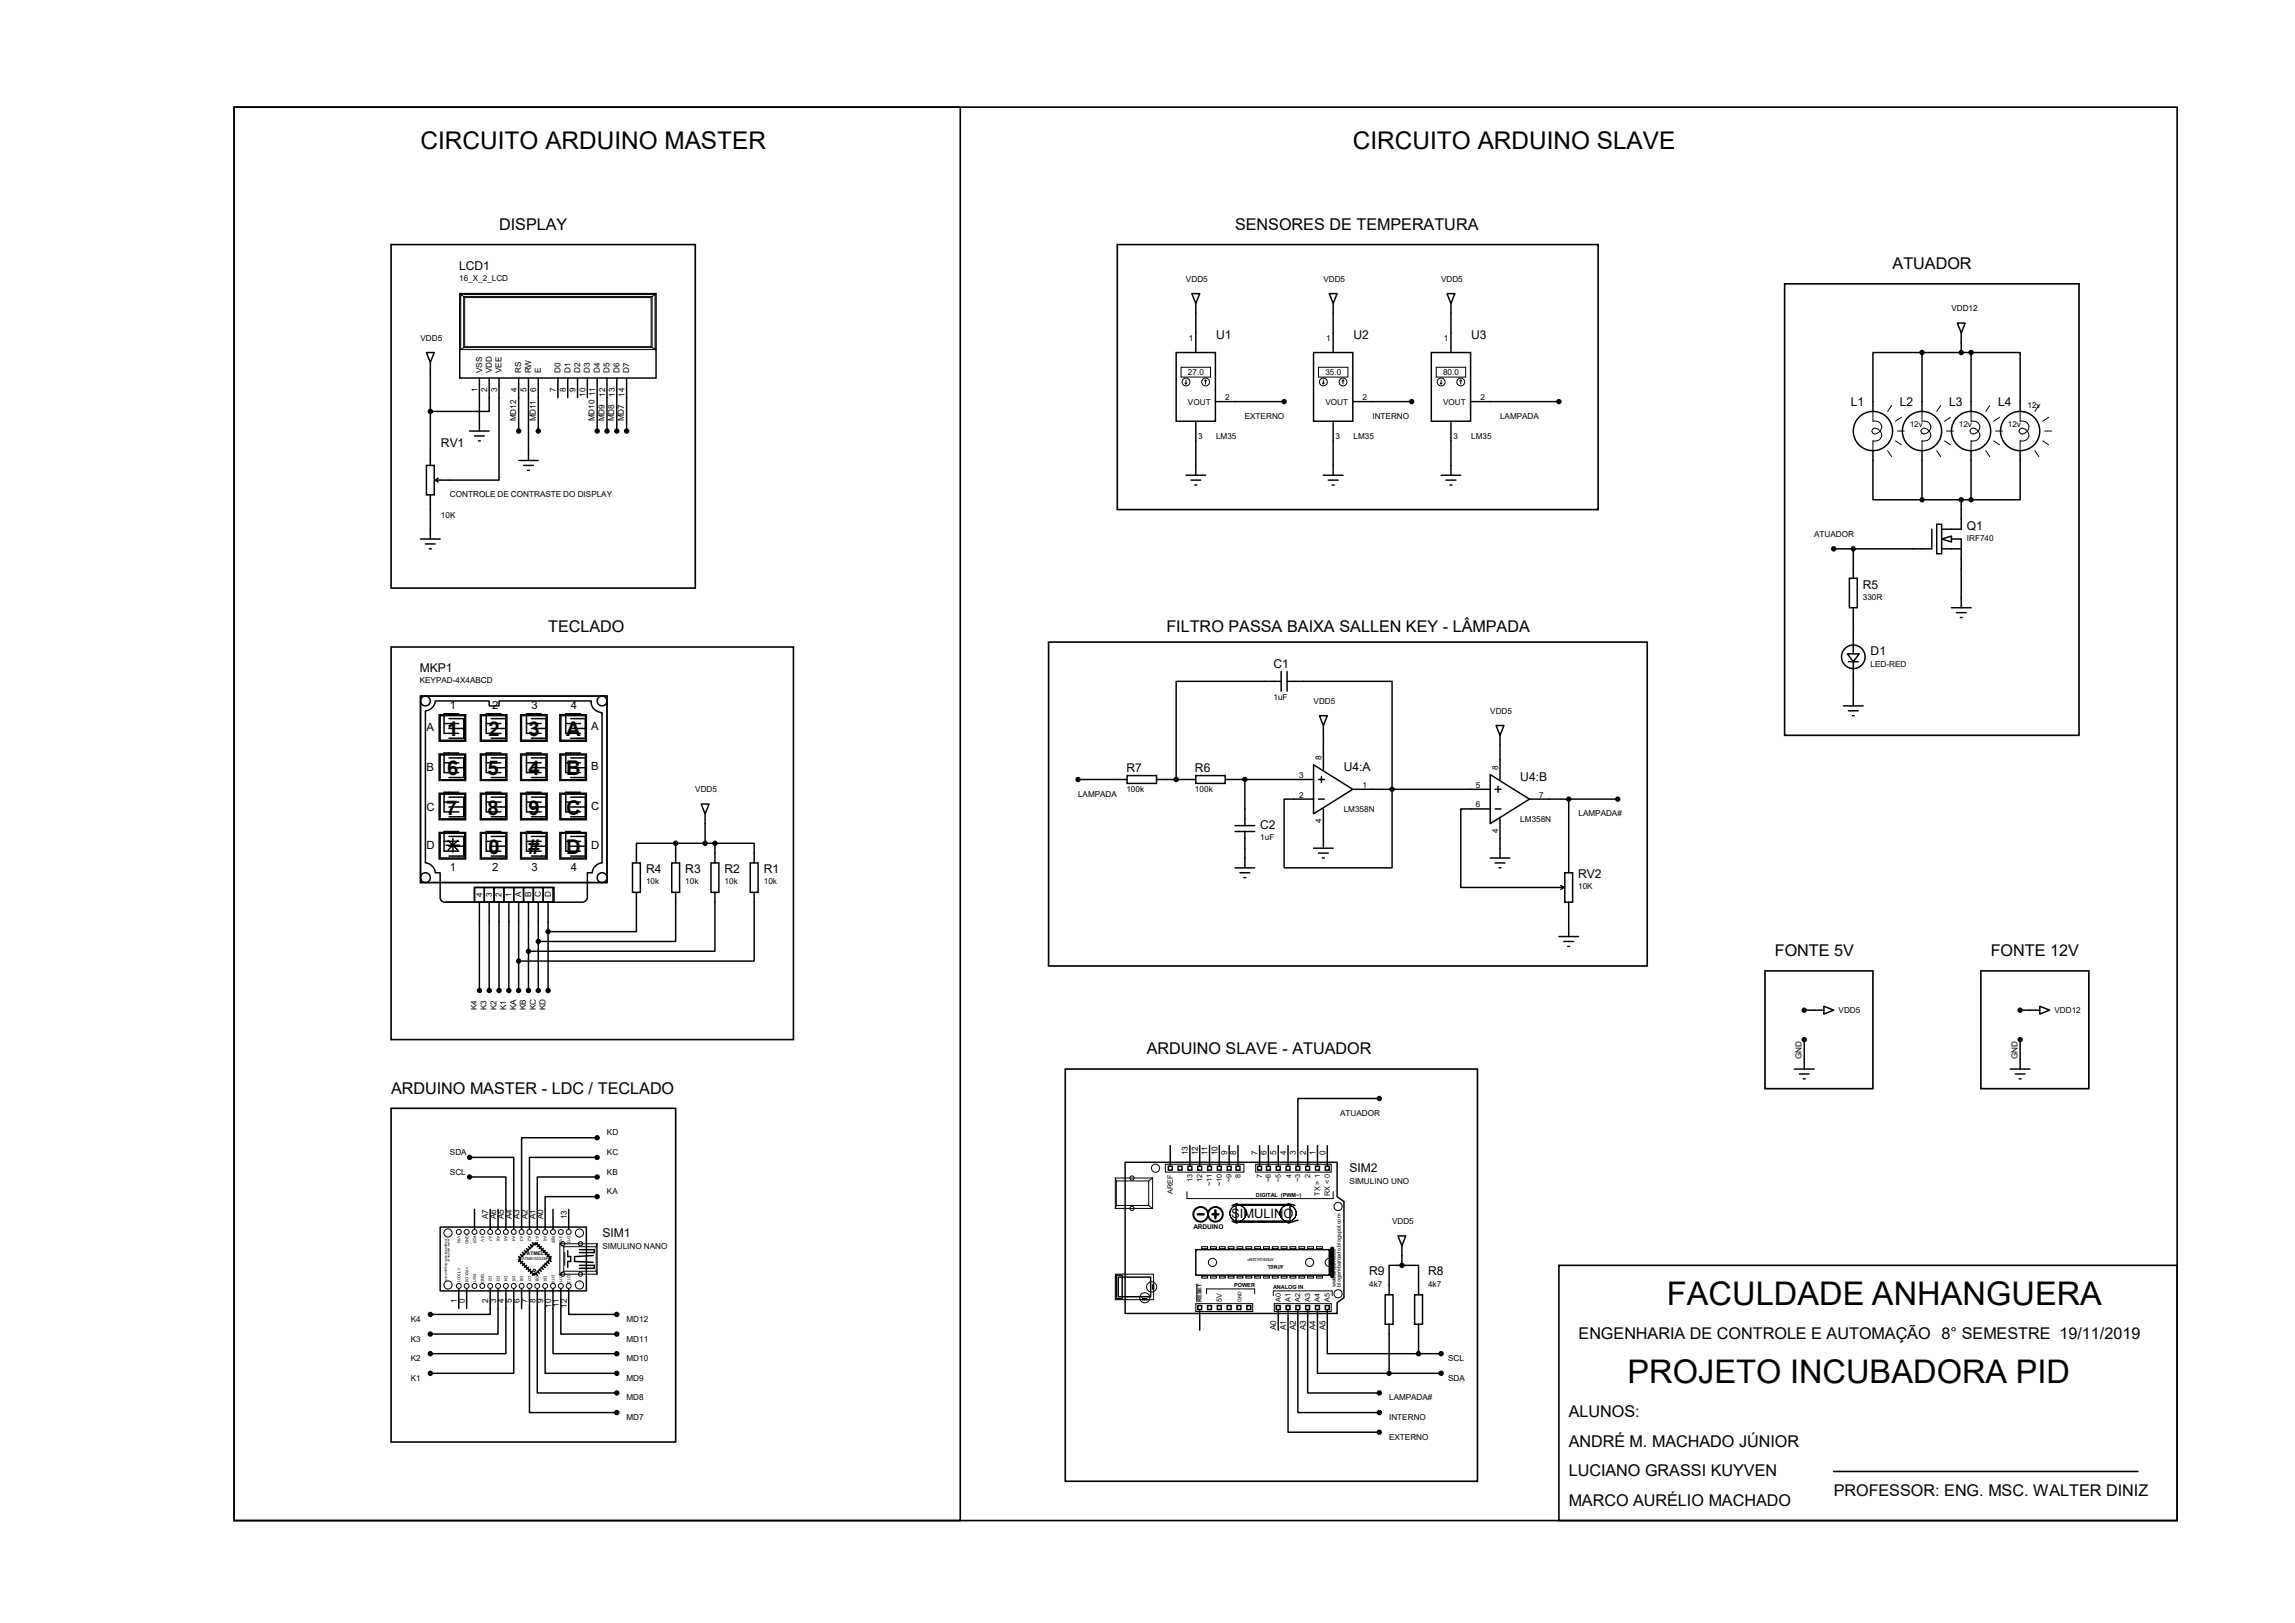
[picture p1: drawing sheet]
<svg xmlns="http://www.w3.org/2000/svg" width="594mm" height="420mm" viewBox="0 0 594 420" stroke-linecap="round" stroke-linejoin="round" font-family="sans-serif">
<defs><g id="words">
<g font-size="8.4">
<text x="431.4" y="337.6">FACULDADE ANHANGUERA</text>
<text x="421.3" y="357.9">PROJETO INCUBADORA PID</text>
</g>
<g font-size="6.3">
<text x="108.8" y="38.5">CIRCUITO ARDUINO MASTER</text>
<text x="350.1" y="38.5">CIRCUITO ARDUINO SLAVE</text>
</g>
<g font-size="5.2">
<text x="115.7" y="190.5">1</text>
<text x="126.4" y="190.5">2</text>
<text x="136.8" y="190.5">3</text>
<text x="146.6" y="190.5">A</text>
<text x="115.7" y="200.6">6</text>
<text x="126.2" y="200.6">5</text>
<text x="136.8" y="200.6">4</text>
<text x="146.6" y="200.6">B</text>
<text x="115.5" y="210.8">7</text>
<text x="126.2" y="210.8">8</text>
<text x="136.8" y="210.8">9</text>
<text x="146.6" y="210.8">C</text>
<text x="126.4" y="220.9">0</text>
<text x="136.8" y="220.9">#</text>
<text x="146.6" y="220.9">D</text>
</g>
<g font-size="4.2">
<text x="129.2" y="59.5">DISPLAY</text>
<text x="319.7" y="59.5">SENSORES DE TEMPERATURA</text>
<text x="489.8" y="69.6">ATUADOR</text>
<text x="141.9" y="163.6">TECLADO</text>
<text x="301.9" y="163.6">FILTRO PASSA BAIXA SALLEN KEY - LÂMPADA</text>
<text x="459.4" y="247.4">FONTE 5V</text>
<text x="515.2" y="247.4">FONTE 12V</text>
<text x="296.8" y="272.8">ARDUINO SLAVE - ATUADOR</text>
<text x="101.2" y="283">ARDUINO MASTER - LDC / TECLADO</text>
<text x="408.6" y="346.5">ENGENHARIA DE CONTROLE E AUTOMAÇÃO 8° SEMESTRE 19/11/2019</text>
<text x="406" y="366.8">ALUNOS:</text>
<text x="406" y="374.4">ANDRÉ M. MACHADO JÚNIOR</text>
<text x="406" y="382.1">LUCIANO GRASSI KUYVEN</text>
<text x="406" y="389.7">MARCO AURÉLIO MACHADO</text>
<text x="474.6" y="387.1">PROFESSOR: ENG. MSC. WALTER DINIZ</text>
</g>
<text font-size="3.3" x="318.6" y="315.2">SIMULINO</text>
<g font-size="3.1">
<text x="118.8" y="69.8">LCD1</text>
<text x="314.8" y="87.8">U1</text>
<text x="350.3" y="87.8">U2</text>
<text x="380.8" y="87.8">U3</text>
<text x="479" y="105.1">L1</text>
<text x="491.7" y="105.1">L2</text>
<text x="504.5" y="105.1">L3</text>
<text x="517.2" y="105.1">L4</text>
<text x="114.1" y="115.8">RV1</text>
<text x="509.1" y="137.1">Q1</text>
<text x="482.1" y="152.3">R5</text>
<text x="108.7" y="173.9">MKP1</text>
<text x="329.6" y="172.9">C1</text>
<text x="484.2" y="169.6">D1</text>
<text x="291.6" y="199.9">R7</text>
<text x="309.3" y="199.9">R6</text>
<text x="347.8" y="199.6">U4:A</text>
<text x="393.5" y="202.1">U4:B</text>
<text x="326.2" y="214.5">C2</text>
<text x="167.2" y="225.9">R4</text>
<text x="177.4" y="225.9">R3</text>
<text x="187.5" y="225.9">R2</text>
<text x="197.7" y="225.9">R1</text>
<text x="408.5" y="227.2">RV2</text>
<text x="349.3" y="303.4">SIM2</text>
<text x="155.9" y="320.2">SIM1</text>
<text x="354.4" y="330.1">R9</text>
<text x="369.6" y="330.1">R8</text>
</g>
<g font-size="2.9">
<text x="116.5" y="183.6">1</text>
<text x="127.4" y="183.6">2</text>
<text x="137.5" y="183.6">3</text>
<text x="147.7" y="183.6">4</text>
<text x="110.4" y="189.1">A</text>
<text x="153" y="188.9">A</text>
<text x="110.4" y="199.6">B</text>
<text x="153" y="199.3">B</text>
<text x="110.4" y="210">C</text>
<text x="153" y="209.7">C</text>
<text x="110.4" y="219.6">D</text>
<text x="153" y="219.6">D</text>
<text x="116.5" y="225.5">1</text>
<text x="127.4" y="225.5">2</text>
<text x="137.5" y="225.5">3</text>
<text x="147.7" y="225.5">4</text>
</g>
<g font-size="2.1">
<text x="118.8" y="72.7">16_X_2_LCD</text>
<text x="307" y="72.9">VDD5</text>
<text x="342.5" y="72.9">VDD5</text>
<text x="373" y="72.9">VDD5</text>
<text x="505.1" y="80.6">VDD12</text>
<text x="108.8" y="88.2">VDD5</text>
<text x="307.7" y="88.3">1</text>
<text x="343.2" y="88.3">1</text>
<text x="373.7" y="88.3">1</text>
<text x="123.6" y="101.6" transform="rotate(-90 123.6 101.6)">1</text>
<text x="124.8" y="96.6" transform="rotate(-90 124.8 96.6)">VSS</text>
<text x="126.1" y="101.6" transform="rotate(-90 126.1 101.6)">2</text>
<text x="127.3" y="96.6" transform="rotate(-90 127.3 96.6)">VDD</text>
<text x="128.7" y="101.6" transform="rotate(-90 128.7 101.6)">3</text>
<text x="129.8" y="96.6" transform="rotate(-90 129.8 96.6)">VEE</text>
<text x="133.7" y="101.6" transform="rotate(-90 133.7 101.6)">4</text>
<text x="134.9" y="96.6" transform="rotate(-90 134.9 96.6)">RS</text>
<text x="136.3" y="101.6" transform="rotate(-90 136.3 101.6)">5</text>
<text x="137.5" y="96.6" transform="rotate(-90 137.5 96.6)">RW</text>
<text x="138.8" y="101.6" transform="rotate(-90 138.8 101.6)">6</text>
<text x="140" y="96.6" transform="rotate(-90 140 96.6)">E</text>
<text x="143.9" y="101.6" transform="rotate(-90 143.9 101.6)">7</text>
<text x="145.1" y="96.6" transform="rotate(-90 145.1 96.6)">D0</text>
<text x="146.4" y="101.6" transform="rotate(-90 146.4 101.6)">8</text>
<text x="147.6" y="96.6" transform="rotate(-90 147.6 96.6)">D1</text>
<text x="149" y="101.6" transform="rotate(-90 149 101.6)">9</text>
<text x="150.2" y="96.6" transform="rotate(-90 150.2 96.6)">D2</text>
<text x="152.7" y="96.6" transform="rotate(-90 152.7 96.6)">D3</text>
<text x="155.2" y="96.6" transform="rotate(-90 155.2 96.6)">D4</text>
<text x="157.8" y="96.6" transform="rotate(-90 157.8 96.6)">D5</text>
<text x="160.3" y="96.6" transform="rotate(-90 160.3 96.6)">D6</text>
<text x="162.9" y="96.6" transform="rotate(-90 162.9 96.6)">D7</text>
<text x="307.5" y="97.1">27.0</text>
<text x="343" y="97.1">35.0</text>
<text x="373.5" y="97.1">80.0</text>
<text x="151.5" y="102.7" transform="rotate(-90 151.5 102.7)">10</text>
<text x="154.1" y="102.6" transform="rotate(-90 154.1 102.6)">11</text>
<text x="156.6" y="102.7" transform="rotate(-90 156.6 102.7)">12</text>
<text x="159.1" y="102.7" transform="rotate(-90 159.1 102.7)">13</text>
<text x="161.7" y="102.7" transform="rotate(-90 161.7 102.7)">14</text>
<text x="307.5" y="104.7">VOUT</text>
<text x="317.1" y="103.5">2</text>
<text x="343" y="104.7">VOUT</text>
<text x="352.7" y="103.5">2</text>
<text x="373.5" y="104.7">VOUT</text>
<text x="383.2" y="103.5">2</text>
<text x="524.8" y="105.5">12v</text>
<text x="133.6" y="109" transform="rotate(-90 133.6 109)">MD12</text>
<text x="138.6" y="109" transform="rotate(-90 138.6 109)">MD11</text>
<text x="153.9" y="109" transform="rotate(-90 153.9 109)">MD10</text>
<text x="156.4" y="109" transform="rotate(-90 156.4 109)">MD9</text>
<text x="159" y="109" transform="rotate(-90 159 109)">MD8</text>
<text x="161.5" y="109" transform="rotate(-90 161.5 109)">MD7</text>
<text x="310.1" y="113.5">3</text>
<text x="314.8" y="113.7">LM35</text>
<text x="322.2" y="108.5">EXTERNO</text>
<text x="345.7" y="113.5">3</text>
<text x="350.3" y="113.7">LM35</text>
<text x="355.2" y="108.5">INTERNO</text>
<text x="376.2" y="113.5">3</text>
<text x="380.8" y="113.7">LM35</text>
<text x="388.2" y="108.5">LAMPADA</text>
<text x="494.3" y="110.6">12v</text>
<text x="507" y="110.6">12v</text>
<text x="519.7" y="110.6">12v</text>
<text x="116.5" y="128.7">CONTROLE DE CONTRASTE DO DISPLAY</text>
<text x="114.1" y="134">10K</text>
<text x="469.5" y="138.9">ATUADOR</text>
<text x="509.1" y="140">IRF740</text>
<text x="482.1" y="155.2">330R</text>
<text x="484.2" y="172.5">LED-RED</text>
<text x="108.7" y="176.8">KEYPAD-4X4ABCD</text>
<text x="329.6" y="181">1uF</text>
<text x="340" y="182.2">VDD5</text>
<text x="385.7" y="184.7">VDD5</text>
<text x="342" y="196.6" transform="rotate(-90 342 196.6)">8</text>
<text x="336.3" y="201.3">3</text>
<text x="352.7" y="203.9">1</text>
<text x="382" y="203.9">5</text>
<text x="387.7" y="199.2" transform="rotate(-90 387.7 199.2)">8</text>
<text x="180" y="205">VDD5</text>
<text x="279" y="206.2">LAMPADA</text>
<text x="291.6" y="204.9">100k</text>
<text x="309.3" y="204.9">100k</text>
<text x="336.3" y="206.4">2</text>
<text x="382" y="209">6</text>
<text x="398.4" y="206.4">7</text>
<text x="342" y="213.1" transform="rotate(-90 342 213.1)">4</text>
<text x="347.8" y="210.2">LM358N</text>
<text x="387.7" y="215.6" transform="rotate(-90 387.7 215.6)">4</text>
<text x="393.5" y="212.7">LM358N</text>
<text x="408.6" y="211.3">LAMPADA#</text>
<text x="326.2" y="217.4">1uF</text>
<text x="124.8" y="232.2" transform="rotate(-90 124.8 232.2)">4</text>
<text x="127.3" y="232.2" transform="rotate(-90 127.3 232.2)">3</text>
<text x="129.8" y="232.2" transform="rotate(-90 129.8 232.2)">2</text>
<text x="132.4" y="232.2" transform="rotate(-90 132.4 232.2)">1</text>
<text x="134.9" y="232.2" transform="rotate(-90 134.9 232.2)">A</text>
<text x="137.5" y="232.2" transform="rotate(-90 137.5 232.2)">B</text>
<text x="140" y="232.2" transform="rotate(-90 140 232.2)">C</text>
<text x="142.5" y="232.2" transform="rotate(-90 142.5 232.2)">D</text>
<text x="167.2" y="228.9">10k</text>
<text x="177.4" y="228.9">10k</text>
<text x="187.5" y="228.9">10k</text>
<text x="197.7" y="228.9">10k</text>
<text x="408.5" y="230.1">10K</text>
<text x="123.4" y="261.4" transform="rotate(-90 123.4 261.4)">K4</text>
<text x="125.9" y="261.4" transform="rotate(-90 125.9 261.4)">K3</text>
<text x="128.5" y="261.4" transform="rotate(-90 128.5 261.4)">K2</text>
<text x="131" y="261.4" transform="rotate(-90 131 261.4)">K1</text>
<text x="133.6" y="261.4" transform="rotate(-90 133.6 261.4)">KA</text>
<text x="136.1" y="261.4" transform="rotate(-90 136.1 261.4)">KB</text>
<text x="138.6" y="261.4" transform="rotate(-90 138.6 261.4)">KC</text>
<text x="141.2" y="261.4" transform="rotate(-90 141.2 261.4)">KD</text>
<text x="475.9" y="262.2">VDD5</text>
<text x="531.8" y="262.2">VDD12</text>
<text x="466.3" y="274.1" transform="rotate(-90 466.3 274.1)">GND</text>
<text x="522.1" y="274.1" transform="rotate(-90 522.1 274.1)">GND</text>
<text x="157.1" y="293.8">KD</text>
<text x="346.8" y="288.8">ATUADOR</text>
<text x="116.5" y="298.9">SDA</text>
<text x="157.1" y="298.9">KC</text>
<text x="307.5" y="299" transform="rotate(-90 307.5 299)">13</text>
<text x="310" y="299" transform="rotate(-90 310 299)">12</text>
<text x="312.5" y="299" transform="rotate(-90 312.5 299)">11</text>
<text x="315.1" y="299" transform="rotate(-90 315.1 299)">10</text>
<text x="317.6" y="299" transform="rotate(-90 317.6 299)">9</text>
<text x="319.9" y="299" transform="rotate(-90 319.9 299)">8</text>
<text x="325.5" y="299" transform="rotate(-90 325.5 299)">7</text>
<text x="327.8" y="299" transform="rotate(-90 327.8 299)">6</text>
<text x="330.3" y="299" transform="rotate(-90 330.3 299)">5</text>
<text x="332.9" y="299" transform="rotate(-90 332.9 299)">4</text>
<text x="335.4" y="299" transform="rotate(-90 335.4 299)">3</text>
<text x="337.9" y="299" transform="rotate(-90 337.9 299)">2</text>
<text x="340.5" y="299" transform="rotate(-90 340.5 299)">1</text>
<text x="343" y="299" transform="rotate(-90 343 299)">0</text>
<text x="116.5" y="304">SCL</text>
<text x="157.1" y="304">KB</text>
<text x="157.1" y="309.1">KA</text>
<text x="349.3" y="306.3">SIMULINO UNO</text>
<text x="126.4" y="315.5" transform="rotate(-90 126.4 315.5)">A7</text>
<text x="128.4" y="315.5" transform="rotate(-90 128.4 315.5)">A6</text>
<text x="130.4" y="315.5" transform="rotate(-90 130.4 315.5)">A5</text>
<text x="132.5" y="315.5" transform="rotate(-90 132.5 315.5)">A4</text>
<text x="134.5" y="315.5" transform="rotate(-90 134.5 315.5)">A3</text>
<text x="136.5" y="315.5" transform="rotate(-90 136.5 315.5)">A2</text>
<text x="138.6" y="315.5" transform="rotate(-90 138.6 315.5)">A1</text>
<text x="140.6" y="315.5" transform="rotate(-90 140.6 315.5)">A0</text>
<text x="146.7" y="315.5" transform="rotate(-90 146.7 315.5)">13</text>
<text x="360.3" y="316.8">VDD5</text>
<text x="155.9" y="323.1">SIMULINO NANO</text>
<text x="354.4" y="333">4k7</text>
<text x="369.6" y="333">4k7</text>
<text x="118.2" y="337.3" transform="rotate(-90 118.2 337.3)">1</text>
<text x="120.3" y="337.3" transform="rotate(-90 120.3 337.3)">0</text>
<text x="126.4" y="337.3" transform="rotate(-90 126.4 337.3)">2</text>
<text x="128.4" y="337.3" transform="rotate(-90 128.4 337.3)">3</text>
<text x="130.4" y="337.3" transform="rotate(-90 130.4 337.3)">4</text>
<text x="132.5" y="337.3" transform="rotate(-90 132.5 337.3)">5</text>
<text x="134.5" y="337.3" transform="rotate(-90 134.5 337.3)">6</text>
<text x="136.5" y="337.3" transform="rotate(-90 136.5 337.3)">7</text>
<text x="138.6" y="337.3" transform="rotate(-90 138.6 337.3)">8</text>
<text x="140.6" y="337.3" transform="rotate(-90 140.6 337.3)">9</text>
<text x="142.6" y="338.4" transform="rotate(-90 142.6 338.4)">10</text>
<text x="144.7" y="338.3" transform="rotate(-90 144.7 338.3)">11</text>
<text x="146.7" y="338.4" transform="rotate(-90 146.7 338.4)">12</text>
<text x="106.3" y="342.1">K4</text>
<text x="106.3" y="347.2">K3</text>
<text x="162.2" y="342.1">MD12</text>
<text x="162.2" y="347.2">MD11</text>
<text x="330.3" y="344.3" transform="rotate(-90 330.3 344.3)">A0</text>
<text x="332.9" y="344.3" transform="rotate(-90 332.9 344.3)">A1</text>
<text x="335.4" y="344.3" transform="rotate(-90 335.4 344.3)">A2</text>
<text x="337.9" y="344.3" transform="rotate(-90 337.9 344.3)">A3</text>
<text x="340.5" y="344.3" transform="rotate(-90 340.5 344.3)">A4</text>
<text x="343" y="344.3" transform="rotate(-90 343 344.3)">A5</text>
<text x="106.3" y="352.3">K2</text>
<text x="162.2" y="352.3">MD10</text>
<text x="374.8" y="352.3">SCL</text>
<text x="106.3" y="357.3">K1</text>
<text x="162.2" y="357.3">MD9</text>
<text x="374.8" y="357.3">SDA</text>
<text x="162.2" y="362.4">MD8</text>
<text x="359.5" y="362.4">LAMPADA#</text>
<text x="162.2" y="367.5">MD7</text>
<text x="359.5" y="367.5">INTERNO</text>
<text x="359.5" y="372.6">EXTERNO</text>
</g>
<g font-size="1.9">
<text x="308.6" y="305.9" transform="rotate(-90 308.6 305.9)">13</text>
<text x="311.2" y="305.9" transform="rotate(-90 311.2 305.9)">12</text>
<text x="318.8" y="305.9" transform="rotate(-90 318.8 305.9)">~9</text>
<text x="321.1" y="304.8" transform="rotate(-90 321.1 304.8)">8</text>
<text x="326.6" y="304.8" transform="rotate(-90 326.6 304.8)">7</text>
<text x="328.9" y="305.9" transform="rotate(-90 328.9 305.9)">~6</text>
<text x="331.5" y="305.9" transform="rotate(-90 331.5 305.9)">~5</text>
<text x="334.3" y="304.8" transform="rotate(-90 334.3 304.8)">4</text>
<text x="336.6" y="305.9" transform="rotate(-90 336.6 305.9)">~3</text>
<text x="339.1" y="304.8" transform="rotate(-90 339.1 304.8)">2</text>
<text x="303.5" y="308.9" transform="rotate(-90 303.5 308.9)">AREF</text>
<text x="313.7" y="306.9" transform="rotate(-90 313.7 306.9)">~11</text>
<text x="316.2" y="307" transform="rotate(-90 316.2 307)">~10</text>
<text x="341.6" y="309.4" transform="rotate(-90 341.6 309.4)">TX &gt; 1</text>
<text x="344.2" y="309.5" transform="rotate(-90 344.2 309.5)">RX &lt; 0</text>
<text x="316.2" y="337" transform="rotate(-90 316.2 337)">5V</text>
<text x="331.5" y="337" transform="rotate(-90 331.5 337)">A0</text>
<text x="334" y="337" transform="rotate(-90 334 337)">A1</text>
<text x="336.6" y="337" transform="rotate(-90 336.6 337)">A2</text>
<text x="339.1" y="337" transform="rotate(-90 339.1 337)">A3</text>
<text x="341.6" y="337" transform="rotate(-90 341.6 337)">A4</text>
<text x="344.2" y="337" transform="rotate(-90 344.2 337)">A5</text>
</g>
<text font-size="1.7" x="308.9" y="317.9">ARDUINO</text>
<g font-size="1.4">
<text x="325.1" y="309.7">DIGITAL (PWM~)</text>
<text x="319.4" y="333.1">POWER</text>
<text x="329.5" y="333.6">ANALOG IN</text>
<text x="345.8" y="333.1" transform="rotate(-90 345.8 333.1)">www.arduino.cc</text>
<text x="347.1" y="333" transform="rotate(-90 347.1 333)">blogembarcado.blogspot.com</text>
<text x="311" y="337" transform="rotate(-90 311 337)">RESET</text>
</g>
<g font-size="1.3">
<text x="136.4" y="324.9">ATMEL</text>
<text x="332.2" y="327.3" transform="rotate(-180 332.2 327.3)">ATMEL</text>
<text x="321.4" y="337" transform="rotate(-90 321.4 337)">GND</text>
</g>
<g font-size="1.1">
<text x="118.4" y="320" transform="rotate(90 118.4 320)">VIN</text>
<text x="120.4" y="319.7" transform="rotate(90 120.4 319.7)">GND</text>
<text x="122.5" y="319.8" transform="rotate(90 122.5 319.8)">RST</text>
<text x="124.5" y="320" transform="rotate(90 124.5 320)">5V</text>
<text x="126.5" y="320" transform="rotate(90 126.5 320)">A7</text>
<text x="128.6" y="320" transform="rotate(90 128.6 320)">A6</text>
<text x="130.6" y="320" transform="rotate(90 130.6 320)">A5</text>
<text x="132.6" y="320" transform="rotate(90 132.6 320)">A4</text>
<text x="134.7" y="320" transform="rotate(90 134.7 320)">A3</text>
<text x="136.7" y="320" transform="rotate(90 136.7 320)">A2</text>
<text x="138.7" y="320" transform="rotate(90 138.7 320)">A1</text>
<text x="140.8" y="320" transform="rotate(90 140.8 320)">A0</text>
<text x="142.8" y="319.8" transform="rotate(90 142.8 319.8)">REF</text>
<text x="144.8" y="319.9" transform="rotate(90 144.8 319.9)">3V3</text>
<text x="146.9" y="319.9" transform="rotate(90 146.9 319.9)">D13</text>
<text x="118.4" y="328" transform="rotate(90 118.4 328)">&gt; TX D1</text>
<text x="120.4" y="327.7" transform="rotate(90 120.4 327.7)">&lt; RX D0</text>
<text x="122.5" y="329.7" transform="rotate(90 122.5 329.7)">RST</text>
<text x="124.5" y="329.6" transform="rotate(90 124.5 329.6)">GND</text>
<text x="135.1" y="326.1">ATMEGA328P</text>
<text x="329.7" y="325.6" transform="rotate(-180 329.7 325.6)">ATMEGA328P</text>
<text x="126.5" y="330.3" transform="rotate(90 126.5 330.3)">D2</text>
<text x="128.6" y="330.3" transform="rotate(90 128.6 330.3)">D3</text>
<text x="130.6" y="330.3" transform="rotate(90 130.6 330.3)">D4</text>
<text x="132.6" y="330.3" transform="rotate(90 132.6 330.3)">D5</text>
<text x="134.7" y="330.3" transform="rotate(90 134.7 330.3)">D6</text>
<text x="136.7" y="330.3" transform="rotate(90 136.7 330.3)">D7</text>
<text x="138.7" y="330.3" transform="rotate(90 138.7 330.3)">D8</text>
<text x="140.8" y="330.3" transform="rotate(90 140.8 330.3)">D9</text>
<text x="142.8" y="330" transform="rotate(90 142.8 330)">D10</text>
<text x="144.8" y="330.1" transform="rotate(90 144.8 330.1)">D11</text>
<text x="146.9" y="330" transform="rotate(90 146.9 330)">D12</text>
</g>
<g font-size=".8">
<text x="115.2" y="320.7" transform="rotate(90 115.2 320.7)">blogembarcado.blogspot.com</text>
<text x="116" y="320.7" transform="rotate(90 116 320.7)">www.arduino.cc</text>
</g>
</g></defs>
<g fill="none" stroke="#000" stroke-width=".38">
<path d="M119 76h50.8v21.8h-50.8zM308.5 76h2l-1 2.5zM309.5 78.5v12.7M344 76h2.1l-1 2.5zM345.1 78.5v12.7M374.5 76h2.1l-1.1 2.5zM375.5 78.5v12.7M110.4 91.2h2l-1 2.6zM111.4 93.8v26.6M124.1 97.8v13.7M126.6 97.8v8.7h-15.2M129.2 97.8v26.4h-16.6"/>
<path d="M134.2 97.8v13.7M136.8 97.8v21.4M139.3 97.8v13.7M144.4 97.8v5.1M146.9 97.8v5.1M149.5 97.8v5.1M152 97.8v5.1M154.6 97.8v13.7M157.1 97.8v13.7M159.6 97.8v13.7M162.2 97.8v13.7M304.4 91.2h10.2v17.8h-10.2z"/>
<path d="M340 91.2h10.1v17.8h-10.1zM370.5 91.2h10.1v17.8h-10.1zM497.5 91.2h-12.7v15.3M497.5 91.2v15.3M497.5 91.2h12.7M506.6 83.6h2l-1 2.5zM507.6 86.1v5.1M510.2 91.2h12.7v15.3M510.2 91.2v15.3M121.5 111.5h5.1M122.8 112.8h2.5M123.8 114.1h.5"/>
<path d="M134.2 119.2h5.1M309.5 109v14M314.6 103.9h17.8M345.1 109v14M350.1 103.9h15.3M375.5 109v14M380.6 103.9h22.9M484.8 116.6v12.7h12.7M497.5 116.6v12.7M510.2 116.6v12.7M522.9 116.6v12.7h-12.7M108.8 139.5h5.1"/>
<path d="M110.4 120.4h2v7.7h-2zM111.4 128.1v11.4M112.6 124.2l.8 .6M113.4 123.7l-.8 .5M135.5 120.4h2.5M136.5 121.7h.5M307 123h5M308.2 124.2h2.6M309.2 125.5h.6M342.5 123h5.1M343.8 124.2h2.5M344.8 125.5h.5"/>
<path d="M373 123h5.1M374.3 124.2h2.5M375.3 125.5h.5M497.5 129.3h12.7M500 136.9v5.1h-25.4M501.3 135.7h1.2v7.6h-1.2zM502.5 139.5l2.6-.8v1.6zM505.1 139.5h2.5v17.8M507.6 129.3v7.6h-5.1M110.1 140.8h2.5M111.1 142h.5M478.7 149.6h2v7.7h-2z"/>
<path d="M479.7 142v7.6M479.7 157.3v11.9M502.5 142h5.1M505.1 157.3h5.1M506.3 158.5h2.6M507.4 159.8h.5M331.6 176.3h-27.2v25.4M331.6 173.8v5.1M333.1 176.3h27.2v48.3h-27.9v-17.8h7.6M333.1 173.8v5.1M478.2 169.2h3l-1.5 2zM478.4 171.2h2.5"/>
<path d="M479.7 171.2v11.5M108.8 180.1h48.3v48.3h-48.3zM110.1 183.9a2.73 2.73 0 0 0 2.5-2.5h14v1.3h2.6v-1.3h23.8a2.8 2.8 0 0 0 2.8 3v38.9a2.73 2.73 0 0 0-2.5 2.5h-1.3v6.4a1.37 1.37 0 0 1-1.3 1.3h-35.5a1.2 1.2 0 0 1-1.3-1.3v-6.4h-1.3a2.73 2.73 0 0 0-2.5-2.5zM113.7 195.1h6.8v6.9h-6.8zM113.7 185h6.8v6.8h-6.8zM114.9 187.2h3.8M114.9 197.4h3.8M116.2 186h3.8v5.1h-3.8M116.2 188.5h3.8M116.2 196.1h3.8v5.1h-3.8M116.2 198.7h3.8M118.7 184.7h-3.8v5.1h3.8"/>
<path d="M118.7 194.9h-3.8v5h3.8M124.3 195.1h6.9v6.9h-6.9zM124.3 185h6.9v6.8h-6.9zM125.9 187.2h3.8M125.9 197.4h3.8M127.1 186h3.8v5.1h-3.8M127.1 196.1h3.8v5.1h-3.8M127.1 188.5h3.8M127.1 198.7h3.8M129.7 184.7h-3.8v5.1h3.8M129.7 194.9h-3.8v5h3.8M134.7 195.1h6.9v6.9h-6.9z"/>
<path d="M134.7 185h6.9v6.8h-6.9zM136.3 187.2h3.8M136.3 197.4h3.8M137.5 186h3.9v5.1h-3.9M137.5 188.5h3.9M137.5 196.1h3.9v5.1h-3.9M137.5 198.7h3.9M140.1 184.7h-3.8v5.1h3.8M140.1 194.9h-3.8v5h3.8M144.9 195.1h6.9v6.9h-6.9zM144.9 185h6.9v6.8h-6.9zM146.4 187.2h3.8"/>
<path d="M146.4 197.4h3.8M147.7 186h3.8v5.1h-3.8M147.7 188.5h3.8M147.7 196.1h3.8v5.1h-3.8M147.7 198.7h3.8M150.2 184.7h-3.8v5.1h3.8M150.2 194.9h-3.8v5h3.8M340 197.9l10.1 6.4-10.1 6.3zM341.5 185.2h2l-1 2.5zM342.5 187.7v11.5M387.2 187.7h2.1l-1.1 2.6zM388.2 190.3v11.4"/>
<path d="M477.1 182.7h5.1M478.4 183.9h2.5M479.4 185.2h.5M113.7 215.4h6.8v6.9h-6.8zM113.7 205.3h6.8v6.8h-6.8zM114.9 207.6h3.8M114.9 217.7h3.8M115.4 218.7h3.6M116 217.5l2.5 2.5M116.2 206.3h3.8v5.1h-3.8M116.2 216.5h3.8v5h-3.8M116.2 208.8h3.8"/>
<path d="M116.2 219h3.8M117.2 217v3.5M118.5 217.5l-2.5 2.5M118.7 205h-3.8v5.1h3.8M118.7 215.2h-3.8v5.1h3.8M124.3 215.4h6.9v6.9h-6.9zM124.3 205.3h6.9v6.8h-6.9zM125.9 207.6h3.8M125.9 217.7h3.8M127.1 206.3h3.8v5.1h-3.8M127.1 216.5h3.8v5h-3.8M127.1 208.8h3.8"/>
<path d="M127.1 219h3.8M129.7 205h-3.8v5.1h3.8M129.7 215.2h-3.8v5.1h3.8M134.7 215.4h6.9v6.9h-6.9zM134.7 205.3h6.9v6.8h-6.9zM136.3 207.6h3.8M136.3 217.7h3.8M137.5 206.3h3.9v5.1h-3.9M137.5 216.5h3.9v5h-3.9M137.5 208.8h3.9M137.5 219h3.9M140.1 205h-3.8v5.1h3.8"/>
<path d="M140.1 215.2h-3.8v5.1h3.8M144.9 215.4h6.9v6.9h-6.9zM144.9 205.3h6.9v6.8h-6.9zM146.4 207.6h3.8M146.4 217.7h3.8M147.7 206.3h3.8v5.1h-3.8M147.7 208.8h3.8M147.7 216.5h3.8v5h-3.8M147.7 219h3.8M150.2 205h-3.8v5.1h3.8M150.2 215.2h-3.8v5.1h3.8M174.9 218.2h-10.2v5.1"/>
<path d="M174.9 218.2v5.1M174.9 218.2h10.1M181.5 208.1h2l-1 2.5zM182.5 210.6v7.6M185 218.2h10.2v5.1M185 218.2v5.1M279 201.7h12.7M291.7 200.7h7.6v2h-7.6zM299.3 201.7h10.2M309.5 200.7h7.6v2h-7.6zM317.1 201.7h22.9M319.7 215.2h5"/>
<path d="M319.7 213.7h5M322.2 201.7v12M322.2 215.2v9.4M340 219.5h5.1M341.2 201.7h1.6M341.2 206.8h1.6M342 201v1.5M342.5 209.3v10.2M350.1 204.3h35.6M385.7 200.4l10.2 6.4-10.2 6.3zM385.7 209.3h-7.6v20.4h26.6M387 204.3h1.5"/>
<path d="M387 209.3h1.5M387.7 203.5v1.5M388.2 211.9v10.1M395.9 206.8h22.8M406 206.8v19M115.4 233.5h28v-3.8h-20.6v3.8M122.8 229.7h2.5v3.8h-2.5zM124.1 233.5v22.8M125.3 229.7h2.6v3.8h-2.6zM126.6 233.5v22.8M127.9 229.7h2.5v3.8h-2.5zM129.2 233.5v22.8"/>
<path d="M130.4 229.7h2.6v3.8h-2.6zM131.7 233.5v22.8M133 229.7h2.5v3.8h-2.5zM134.2 233.5v22.8M135.5 229.7h2.5v3.8h-2.5zM136.8 233.5v22.8M138 229.7h2.6v3.8h-2.6zM139.3 233.5v22.8M140.6 229.7h2.5v3.8h-2.5zM141.9 233.5v22.8M163.7 223.3h2v7.6h-2zM164.7 230.9v10.2h-22.8"/>
<path d="M173.9 223.3h2v7.6h-2zM174.9 230.9v12.7h-35.6M184 223.3h2.1v7.6h-2.1zM185 230.9v15.3h-48.2M194.2 223.3h2v7.6h-2zM195.2 230.9v17.8h-61M319.7 224.6h5M320.9 225.8h2.6M321.9 227.1h.6M341.2 220.8h2.6M342.3 222h.5M385.7 222h5.1"/>
<path d="M387 223.3h2.5M388 224.6h.5M404 229.2l.7 .5M404.7 229.7l-.7 .5M405 225.8h2v7.7h-2zM406 233.5v8.9M403.5 242.4h5.1M404.7 243.6h2.6M405.8 244.9h.5M464.4 276.6h5.1M465.7 277.9h2.5M466.7 279.2h.5"/>
<path d="M467 269v7.6M467 261.4h5.1M472.1 260.4l2.5 1-2.5 1zM520.3 276.6h5.1M521.6 277.9h2.5M522.6 279.2h.5M522.9 269v7.6M522.9 261.4h5M527.9 260.4l2.6 1-2.6 1zM121.5 299.5h11.5v18.6M154.6 294.4h-19.6v23.7M154.6 299.5h-17.6v18.6"/>
<path d="M302.9 296.5v5M308 296.5v5M310.5 296.5v5M313.1 296.5v5M315.6 296.5v5M318.1 296.5v5M320.4 296.5v5M326 296.5v5M328.3 296.5v5M330.8 296.5v5M333.4 296.5v5M338.5 296.5v5"/>
<path d="M341 296.5v5M343.5 296.5v5M357 284.3h-21.1v17.2M113.9 317.5h37.9v16.6h-37.9zM121.5 304.6h9.4v13.5M122.8 313v5.1M126.9 313v5.1M128.9 313v5.1M143.1 313v5.1M147.2 313v5.1M154.6 304.6h-15.5v13.5M154.6 309.7h-13.5v8.4"/>
<path d="M291.2 300.8h54.9v8.9l1.8 1.2v24.9l-1.8 1.3v2.8h-54.9zM302.4 301.8h1v1h-1zM304.9 301.8h1v1h-1zM307.5 301.8h1v1h-1zM310 301.8h1v1h-1zM312.5 301.8h1.1v1h-1.1zM315.1 301.8h1v1h-1zM317.6 301.8h1v1h-1zM318.9 316l1.3 .5M319.9 311.7h14v4.6h-14zM319.9 301.8h1v1h-1zM320.2 311.4l-1.3 .6"/>
<path d="M325.5 301.8h1v1h-1zM327.8 301.8h1v1h-1zM330.3 301.8h1v1h-1zM332.9 301.8h1v1h-1zM333.4 311.4l1.8 .6M335.4 301.8h1v1h-1zM335.9 315.8l-2.5 .7M337.9 301.8h1.1v1h-1.1zM340.5 301.8h1v1h-1zM343 301.8h1v1h-1zM361.8 319.8h2.1l-1.1 2.6zM118.7 333.5v5.1"/>
<path d="M120.8 333.5v5.1M126.9 333.5v6.6h-15.5M128.9 333.5v11.7h-17.5M130.9 333.5v16.8h-19.5M133 333.5v21.9h-21.6M135 333.5v5.1M137 333.5v32h22.6M138.6 321.6l4 4.1-4.3 4.3-4.1-4.1zM139.1 333.5v27h20.5M141.1 333.5v21.9h18.5M143.1 333.5v16.8h16.5M145.2 333.5v11.7h14.4"/>
<path d="M146.9 323.6v1.6h.8v1.2h-.8v1.6M147.2 333.5v6.6h12.4M148.7 325.2v1.2l4.8 .3M150 327.4h3.8v.8h-3.8M150 323.4h3.8v.7h-3.8M153.5 324.9l-4.5 .3M288.9 330h1.5v6.1h-1.5zM289.4 330.5h8.4v5.1h-8.4zM295.8 336.1h1v.2h-1zM298.3 332.5h.3v1h-.3zM309.5 323.4h34.5v6.6h-34.5zM310 337.9h1v1h-1z"/>
<path d="M310.5 339.1v5.1M312.5 337.9h1.1v1h-1.1zM315.1 337.9h1v1h-1zM317.6 337.9h1v1h-1zM320.2 337.9h1v1h-1zM322.7 337.9h1v1h-1zM330.3 337.9h1v1h-1zM330.8 339.1v5.1M332.9 337.9h1v1h-1zM333.4 339.1v31.5h23.6M335.4 337.9h1v1h-1zM335.9 339.1v26.4h21.1"/>
<path d="M337.9 337.9h1.1v1h-1.1zM338.5 339.1v21.4h18.5M340.5 337.9h1v1h-1zM341 339.1v16.3h18.5M343 337.9h1v1h-1zM343.5 339.1v11.2h23.7M358.5 335.1h2.1v7.6h-2.1zM362.8 327.4h4.4v7.7M362.8 327.4h-3.3v7.7M362.8 322.4v5M366.1 335.1h2.1v7.6h-2.1zM359.5 355.4h13.5"/>
<path d="M359.5 342.7v12.7M367.2 342.7v7.6M367.2 350.3h5.8"/>
<circle cx="484.8" cy="111.5" r="5.1"/>
<circle cx="497.5" cy="111.5" r="5.1"/>
<circle cx="510.2" cy="111.5" r="5.1"/>
<circle cx="522.9" cy="111.5" r="5.1"/>
<circle cx="479.7" cy="170" r="3"/>
<circle cx="110.1" cy="181.4" r="1.27"/>
<circle cx="155.8" cy="181.4" r="1.27"/>
<circle cx="110.1" cy="227.1" r="1.27"/>
<circle cx="155.8" cy="227.1" r="1.27"/>
</g>
<g fill="#000" stroke="#000" stroke-width=".38">
<circle cx="497.5" cy="91.2" r=".51"/>
<circle cx="507.6" cy="91.2" r=".51"/>
<circle cx="510.2" cy="91.2" r=".51"/>
<circle cx="111.4" cy="106.5" r=".51"/>
<circle cx="134.2" cy="111.5" r=".51"/>
<circle cx="139.3" cy="111.5" r=".51"/>
<circle cx="154.6" cy="111.5" r=".51"/>
<circle cx="157.1" cy="111.5" r=".51"/>
<circle cx="159.6" cy="111.5" r=".51"/>
<circle cx="162.2" cy="111.5" r=".51"/>
<circle cx="332.4" cy="103.9" r=".51"/>
<circle cx="365.4" cy="103.9" r=".51"/>
<circle cx="403.5" cy="103.9" r=".51"/>
<circle cx="497.5" cy="129.3" r=".51"/>
<circle cx="507.6" cy="129.3" r=".51"/>
<circle cx="510.2" cy="129.3" r=".51"/>
<circle cx="474.6" cy="142" r=".51"/>
<circle cx="479.7" cy="142" r=".51"/>
<circle cx="174.9" cy="218.2" r=".51"/>
<circle cx="182.5" cy="218.2" r=".51"/>
<circle cx="185" cy="218.2" r=".51"/>
<circle cx="279" cy="201.7" r=".51"/>
<circle cx="304.4" cy="201.7" r=".51"/>
<circle cx="322.2" cy="201.7" r=".51"/>
<circle cx="360.3" cy="204.3" r=".51"/>
<circle cx="406" cy="206.8" r=".51"/>
<circle cx="418.7" cy="206.8" r=".51"/>
<circle cx="124.1" cy="256.3" r=".51"/>
<circle cx="126.6" cy="256.3" r=".51"/>
<circle cx="129.2" cy="256.3" r=".51"/>
<circle cx="131.7" cy="256.3" r=".51"/>
<circle cx="134.2" cy="248.7" r=".51"/>
<circle cx="134.2" cy="256.3" r=".51"/>
<circle cx="136.8" cy="246.2" r=".51"/>
<circle cx="136.8" cy="256.3" r=".51"/>
<circle cx="139.3" cy="256.3" r=".51"/>
<circle cx="139.3" cy="243.6" r=".51"/>
<circle cx="141.9" cy="241.1" r=".51"/>
<circle cx="141.9" cy="256.3" r=".51"/>
<circle cx="467" cy="269" r=".51"/>
<circle cx="467" cy="261.4" r=".51"/>
<circle cx="522.9" cy="269" r=".51"/>
<circle cx="522.9" cy="261.4" r=".51"/>
<circle cx="121.5" cy="299.5" r=".51"/>
<circle cx="154.6" cy="294.4" r=".51"/>
<circle cx="154.6" cy="299.5" r=".51"/>
<circle cx="357" cy="284.3" r=".51"/>
<circle cx="121.5" cy="304.6" r=".51"/>
<circle cx="154.6" cy="304.6" r=".51"/>
<circle cx="154.6" cy="309.7" r=".51"/>
<circle cx="362.8" cy="327.4" r=".51"/>
<circle cx="111.4" cy="340.1" r=".51"/>
<circle cx="111.4" cy="350.3" r=".51"/>
<circle cx="111.4" cy="355.4" r=".51"/>
<circle cx="111.4" cy="345.2" r=".51"/>
<circle cx="159.6" cy="340.1" r=".51"/>
<circle cx="159.6" cy="350.3" r=".51"/>
<circle cx="159.6" cy="355.4" r=".51"/>
<circle cx="159.6" cy="345.2" r=".51"/>
<circle cx="359.5" cy="355.4" r=".51"/>
<circle cx="367.2" cy="350.3" r=".51"/>
<circle cx="373" cy="355.4" r=".51"/>
<circle cx="373" cy="350.3" r=".51"/>
<circle cx="159.6" cy="365.5" r=".51"/>
<circle cx="159.6" cy="360.5" r=".51"/>
<circle cx="357" cy="370.6" r=".51"/>
<circle cx="357" cy="365.5" r=".51"/>
<circle cx="357" cy="360.5" r=".51"/>
</g>
<g fill="none" stroke="#000" stroke-width=".42">
<path d="M60.6 27.7h502.9v365.8h-502.9zM60.6 27.7h187.9v365.8h-187.9zM101.2 63.3h78.8v88.9h-78.8zM289.2 63.3h124.4v68.6h-124.4zM461.9 73.4h76.2v116.9h-76.2zM101.2 167.4h104.2v101.6h-104.2zM271.4 166.2h154.9v83.8h-154.9zM456.8 251.2h28v30.5h-28zM512.7 251.2h27.9v30.5h-27.9zM275.7 276.6h106.7v106.7h-106.7zM101.2 286.8h73.7v86.4h-73.7zM134.2 325.2l.5 .5"/>
<path d="M134.7 324.7l.6 .5M134.7 325.9l-.5 .5M135.3 324.1l.5 .6M135.3 326.4l-.6 .5M135.8 323.6l.5 .5M135.8 326.9l-.5 .5M136.3 323.1l.5 .5M136.3 327.4l-.5 .6M136.8 322.6l.5 .5M136.8 328l-.5 .5M137.3 322.1l.5 .5M137.3 328.5l-.5 .5"/>
<path d="M137.8 321.6l.5 .5M137.8 329l-.5 .5M138.3 329.5l-.5 .5M138.6 329.5l.5 .5M139.1 329l.5 .5M139.1 321.6l-.5 .5M139.6 328.5l.5 .5M139.6 322.1l-.5 .5M140.1 328l.5 .5M140.1 322.6l-.5 .5M140.6 327.4l.5 .6M140.6 323.1l-.5 .5"/>
<path d="M141.1 326.9l.5 .5M141.1 323.6l-.5 .5M141.6 326.4l.5 .5M141.6 324.1l-.5 .6M142.1 325.9l.5 .5M142.1 324.7l-.5 .5M142.6 325.2l-.5 .5M403.5 327.4h160v66.1h-160zM474.6 380.8h78.7"/>
</g>
<g fill="none" stroke="#000" stroke-width=".26">
<path d="M119.3 76.2l.7 .6M119.3 76.2h50.2v14.3M119.3 76.2v14.3M120 76.8h48.8v13.2h-48.8zM120.3 77h48.2v12.7h-48.2zM169.8 76l-1 .8M120 90l-.7 .5M168.8 90l1 .5h-50.5M305.7 95h7.6v2.6h-7.6zM306.7 99.1l.3 .3M307 98.3v1.1M307.2 99.1l-.2 .3"/>
<path d="M312 98.3l-.2 .3M312 98.3l.3 .3M312 98.3v1.1M341.2 95h7.7v2.6h-7.7zM342.3 99.1l.2 .3M342.5 98.3v1.1M342.8 99.1l-.3 .3M347.6 98.3l-.3 .3M347.6 98.3l.3 .3M347.6 98.3v1.1M371.7 95h7.6v2.6h-7.6zM372.7 99.1l.3 .3"/>
<path d="M373 98.3v1.1M373.3 99.1l-.3 .3M378.1 98.3l-.3 .3M378.1 98.3l.2 .3M378.1 98.3v1.1M484.8 106.5v2.5a1.69 1.69 0 0 1 2.2 1.2 1.69 1.69 0 0 1-1.4 2.1 .81 .81 0 0 1-1.1-1 .81 .81 0 0 1 1.5-.3 1.65 1.65 0 0 1 .9 2.1 1.65 1.65 0 0 1-2.1 1v2.5M488.6 116.6l1 1.6M489.6 104.9l-1 1.6M490.6 114.1l1.5 1M491.1 111.5h1.8M492.1 108l-1.5 1M497.5 106.5v2.5a1.69 1.69 0 0 1 2.2 1.2 1.69 1.69 0 0 1-1.4 2.1 .81 .81 0 0 1-1.1-1 .81 .81 0 0 1 1.5-.3 1.65 1.65 0 0 1 .9 2.1 1.65 1.65 0 0 1-2.1 1v2.5"/>
<path d="M501.3 116.6l1 1.6M502.3 104.9l-1 1.6M503.3 114.1l1.5 1M503.8 111.5h1.8M504.8 108l-1.5 1M510.2 106.5v2.5a1.69 1.69 0 0 1 2.2 1.2 1.69 1.69 0 0 1-1.4 2.1 .81 .81 0 0 1-1.1-1 .81 .81 0 0 1 1.5-.3 1.65 1.65 0 0 1 .9 2.1 1.65 1.65 0 0 1-2.1 1v2.5M514 116.6l1 1.6M515 104.9l-1 1.6M516 114.1l1.5 1M516.5 111.5h1.8M517.5 108l-1.5 1M522.9 106.5v2.5a1.69 1.69 0 0 1 2.2 1.2 1.69 1.69 0 0 1-1.4 2.1 .81 .81 0 0 1-1.1-1 .81 .81 0 0 1 1.5-.3 1.65 1.65 0 0 1 .9 2.1 1.65 1.65 0 0 1-2.1 1v2.5"/>
<path d="M526.7 116.6l1 1.6M527.7 104.9l-1 1.6M528.7 114.1l1.5 1M529.2 111.5h1.8M530.2 108l-1.5 1M113.9 195.4h6.4v6.3h-6.4zM113.9 185.2h6.4v6.4h-6.4zM124.6 195.4h6.3v6.3h-6.3zM124.6 185.2h6.3v6.4h-6.3zM135 195.4h6.4v6.3h-6.4zM135 185.2h6.4v6.4h-6.4zM145.2 195.4h6.3v6.3h-6.3z"/>
<path d="M145.2 185.2h6.3v6.4h-6.3zM113.9 215.7h6.4v6.3h-6.4zM113.9 205.5h6.4v6.4h-6.4zM124.6 215.7h6.3v6.3h-6.3zM124.6 205.5h6.3v6.4h-6.3zM135 215.7h6.4v6.3h-6.4zM135 205.5h6.4v6.4h-6.4zM145.2 215.7h6.3v6.3h-6.3zM145.2 205.5h6.3v6.4h-6.3zM288.7 304.8h9.6v7.9h-9.6zM288.7 304.8l.2 .8M288.9 305.6h8.4v6.4h-8.4z"/>
<path d="M288.9 312l-.2 .7M297.3 312l1 .7M298.4 304.8l-1.1 .8M301.6 301.3h20.3v2h-20.3zM307.2 308.4v1.8h37.9v-1.8M319.7 312h14.5M319.7 316h14.4M325 301.3h19.6v2h-19.6zM144.9 321.9h9.7v7.8h-9.7zM144.9 321.9l1.1 .7M145.9 322.6h8.4v6.4h-8.4zM145.9 329l-1 .7"/>
<path d="M146.2 324.1v3.3M154.3 329l.3 .7M154.6 321.9l-.3 .7M288.7 329.7h9.9v6.6h-9.9zM309.5 337.4h14.7v2h-14.7zM309.8 332.3v4.5M311 322.6h1.5v.5h-1.5zM311 330.2h1.5v.6h-1.5zM312.3 334.8v-1.3h12.4v1.3M313.3 322.6h1.5v.5h-1.5zM313.3 330.2h1.5v.6h-1.5zM315.6 322.6h1.5v.5h-1.5z"/>
<path d="M315.6 330.2h1.5v.6h-1.5zM317.9 322.6h1.5v.5h-1.5zM317.9 330.2h1.5v.6h-1.5zM320.2 322.6h1.5v.5h-1.5zM320.2 330.2h1.5v.6h-1.5zM322.5 322.6h1.5v.5h-1.5zM322.5 330.2h1.5v.6h-1.5zM324.7 322.6h1.6v.5h-1.6zM324.7 330.2h1.6v.6h-1.6zM327 322.6h1.5v.5h-1.5zM327 330.2h1.5v.6h-1.5zM329.3 322.6h1.5v.5h-1.5z"/>
<path d="M329.3 330.2h1.5v.6h-1.5zM329.6 335.3v-1.2h15.2v1.2M329.8 337.4h14.8v2h-14.8zM331.6 322.6h1.5v.5h-1.5zM331.6 330.2h1.5v.6h-1.5zM333.9 322.6h1.5v.5h-1.5zM333.9 330.2h1.5v.6h-1.5zM336.2 322.6h1.5v.5h-1.5zM336.2 330.2h1.5v.6h-1.5zM338.5 322.6h1.5v.5h-1.5zM338.5 330.2h1.5v.6h-1.5zM340.7 322.6h1.6v.5h-1.6z"/>
<path d="M340.7 330.2h1.6v.6h-1.6z"/>
<circle cx="307" cy="98.8" r="1.02"/>
<circle cx="312" cy="98.8" r="1.02"/>
<circle cx="342.5" cy="98.8" r="1.02"/>
<circle cx="347.6" cy="98.8" r="1.02"/>
<circle cx="373" cy="98.8" r="1.02"/>
<circle cx="378.1" cy="98.8" r="1.02"/>
<circle cx="116" cy="319.1" r="1.06"/>
<circle cx="118.7" cy="318.8" r=".64"/>
<circle cx="120.8" cy="318.8" r=".64"/>
<circle cx="122.8" cy="318.8" r=".64"/>
<circle cx="124.8" cy="318.8" r=".64"/>
<circle cx="126.9" cy="318.8" r=".64"/>
<circle cx="128.9" cy="318.8" r=".64"/>
<circle cx="130.9" cy="318.8" r=".64"/>
<circle cx="133" cy="318.8" r=".64"/>
<circle cx="135" cy="318.8" r=".64"/>
<circle cx="137" cy="318.8" r=".64"/>
<circle cx="139.1" cy="318.8" r=".64"/>
<circle cx="141.1" cy="318.8" r=".64"/>
<circle cx="143.1" cy="318.8" r=".64"/>
<circle cx="145.2" cy="318.8" r=".64"/>
<circle cx="147.2" cy="318.8" r=".64"/>
<circle cx="150" cy="319.1" r="1.06"/>
<circle cx="293" cy="312.7" r=".55"/>
<circle cx="293" cy="304.8" r=".55"/>
<circle cx="299.1" cy="302.3" r="1.06"/>
<circle cx="320.4" cy="314" r="2.12"/>
<circle cx="333.4" cy="314" r="2.12"/>
<circle cx="346.3" cy="312.2" r="1.06"/>
<circle cx="116" cy="332.5" r="1.06"/>
<circle cx="118.7" cy="332.8" r=".64"/>
<circle cx="120.8" cy="332.8" r=".64"/>
<circle cx="122.8" cy="332.8" r=".64"/>
<circle cx="124.8" cy="332.8" r=".64"/>
<circle cx="126.9" cy="332.8" r=".64"/>
<circle cx="128.9" cy="332.8" r=".64"/>
<circle cx="130.9" cy="332.8" r=".64"/>
<circle cx="133" cy="332.8" r=".64"/>
<circle cx="135" cy="332.8" r=".64"/>
<circle cx="137" cy="332.8" r=".64"/>
<circle cx="138.3" cy="328.7" r=".3"/>
<circle cx="139.1" cy="332.8" r=".64"/>
<circle cx="141.1" cy="332.8" r=".64"/>
<circle cx="143.1" cy="332.8" r=".64"/>
<circle cx="145.2" cy="332.8" r=".64"/>
<circle cx="145.7" cy="329.7" r=".55"/>
<circle cx="145.7" cy="321.9" r=".55"/>
<circle cx="147.2" cy="332.8" r=".64"/>
<circle cx="150" cy="332.5" r="1.06"/>
<circle cx="150.2" cy="321.9" r=".55"/>
<circle cx="150.2" cy="329.7" r=".55"/>
<circle cx="296.3" cy="335.8" r="1.31"/>
<circle cx="298.1" cy="333" r="1.31"/>
<circle cx="313.8" cy="326.7" r="1.06"/>
<circle cx="339" cy="326.7" r="1.06"/>
<circle cx="344" cy="326.7" r="1.06"/>
<circle cx="346.3" cy="334.8" r="1.06"/>
</g>
<g fill="none" stroke="#000" stroke-width=".51">
<circle cx="310.8" cy="314.2" r="1.91"/>
<circle cx="314.6" cy="314.2" r="1.91"/>
</g>
<path d="M310 314.2h1.5M313.8 314.2h1.5M314.6 313.2v2.1" fill="none" stroke="#000" stroke-width=".63"/>
<path d="M344.8 323.1v7.1" fill="none" stroke="#000" stroke-width="1.1"/>
<use href="#words"/>
</svg>
